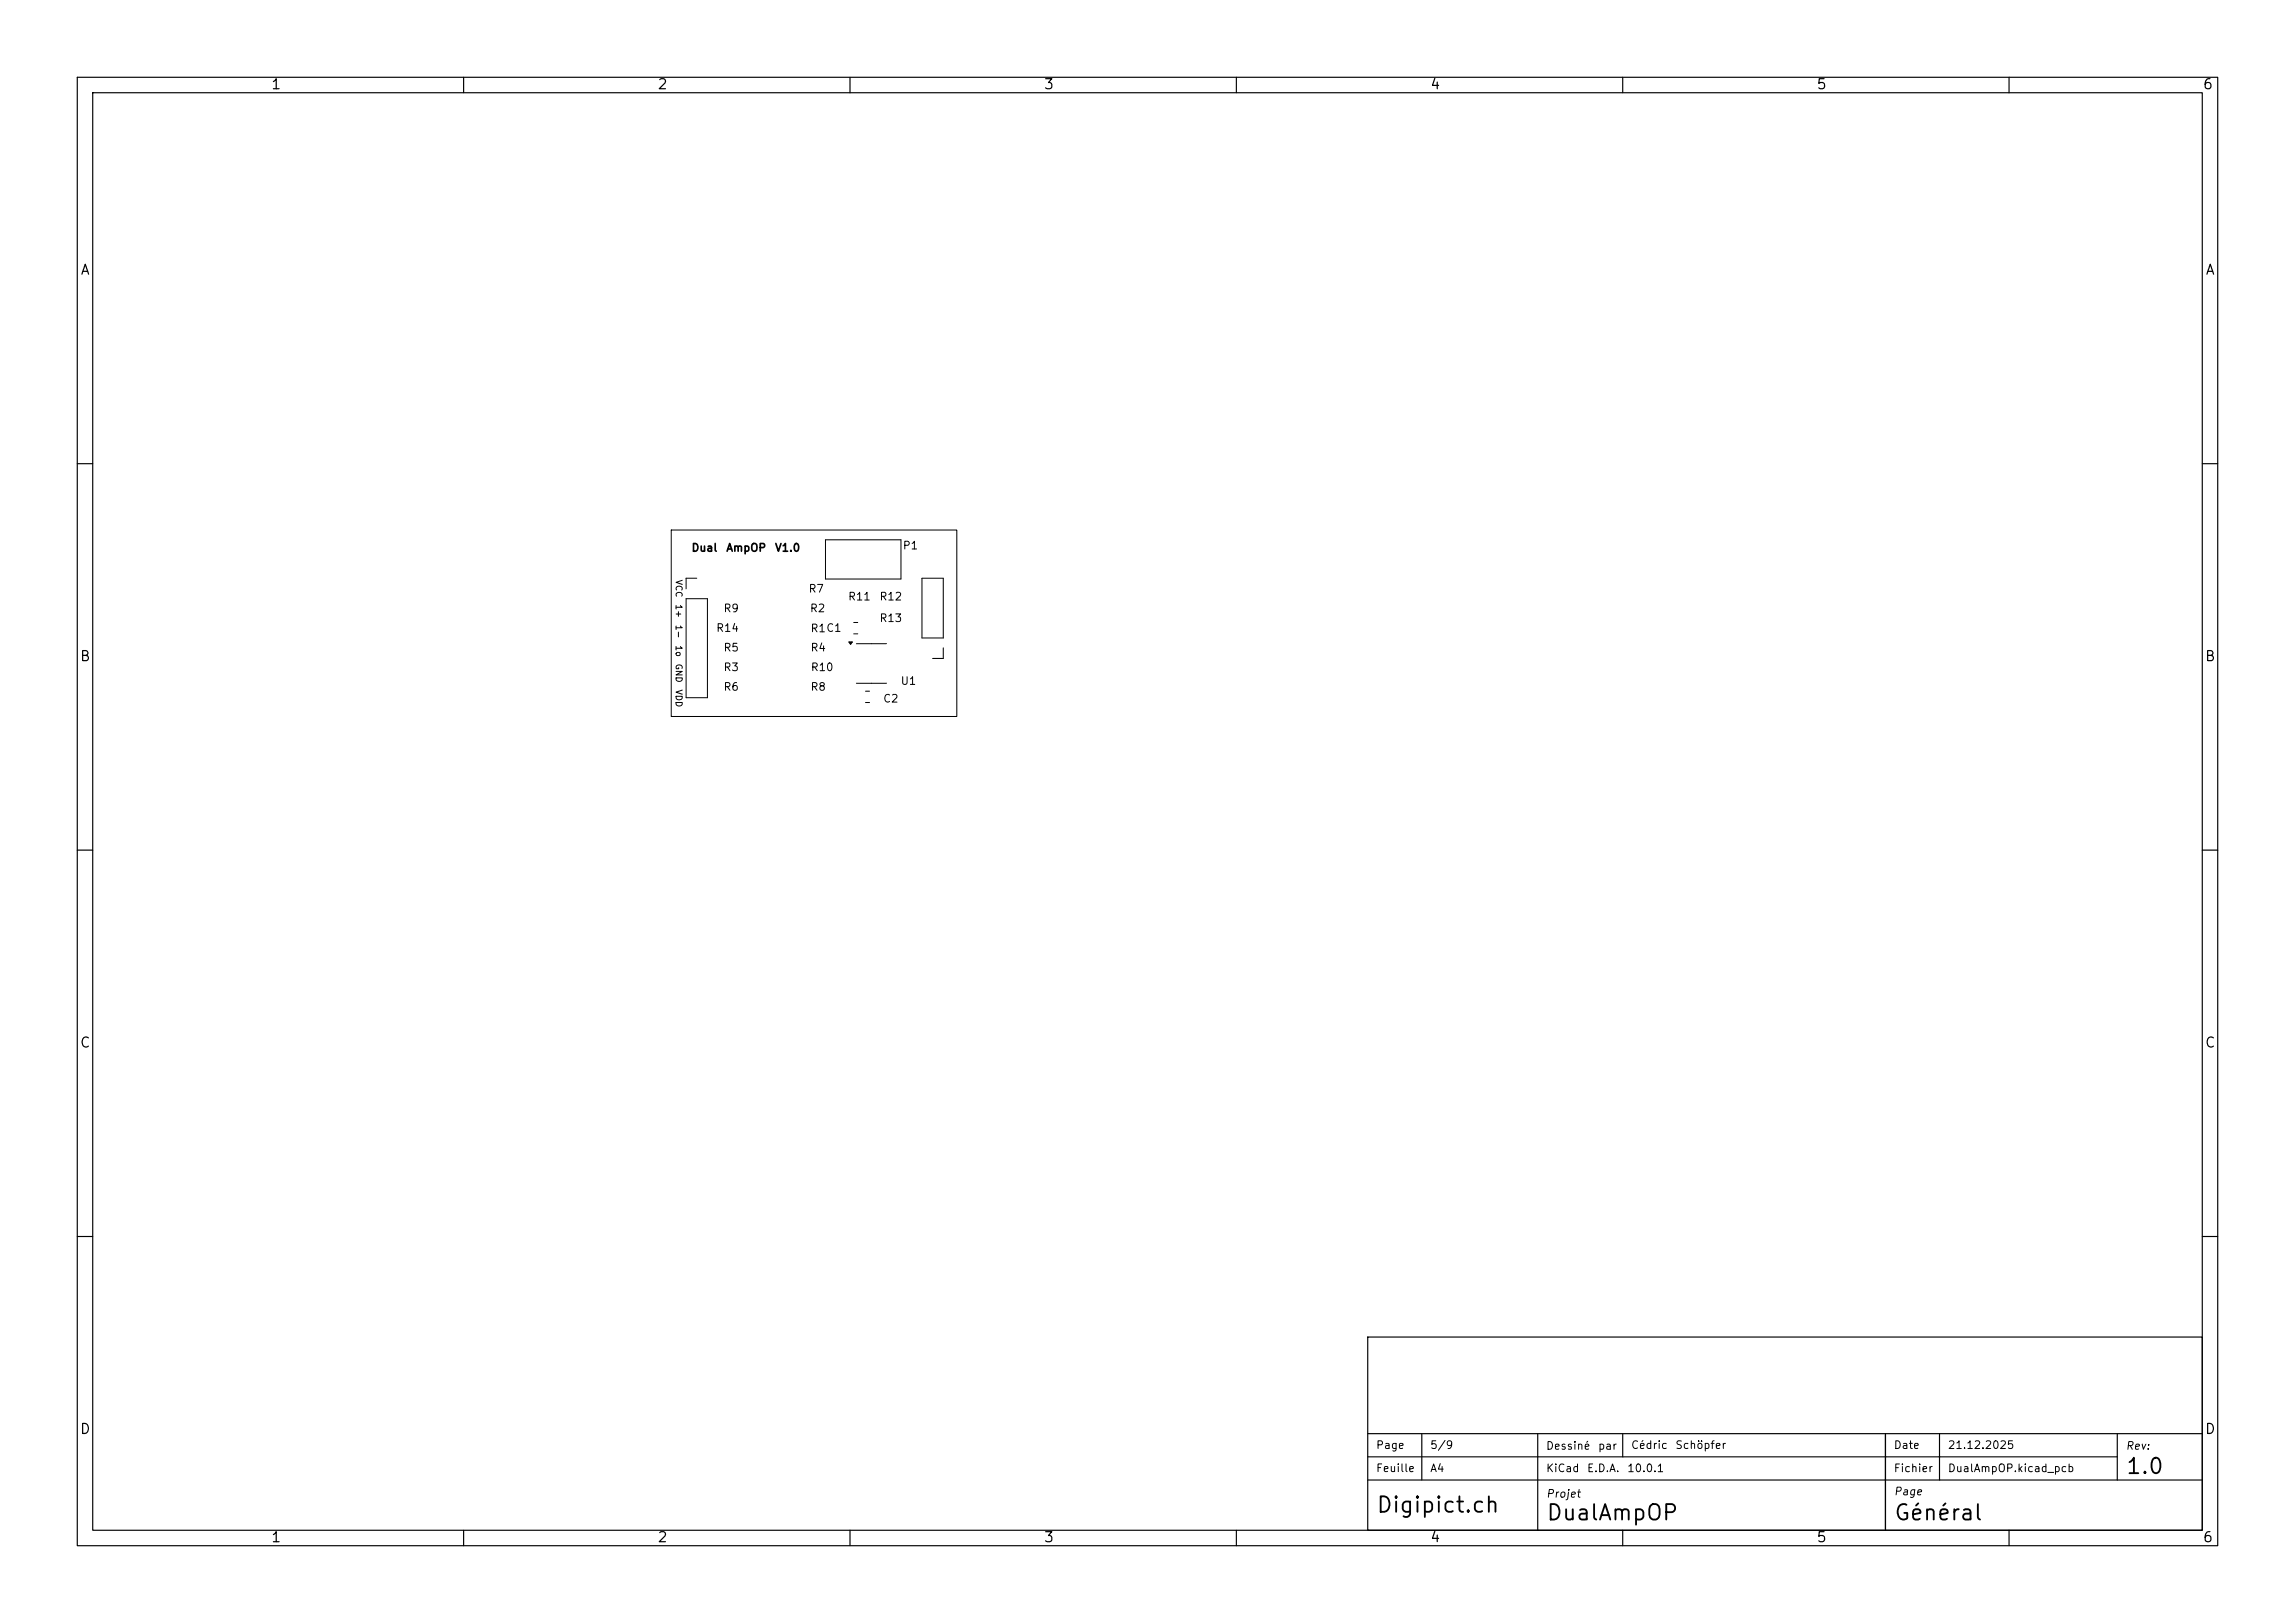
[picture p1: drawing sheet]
<svg xmlns="http://www.w3.org/2000/svg" width="297mm" height="210mm" viewBox="0 0 297 210" stroke-linecap="round" stroke-linejoin="round" font-family="sans-serif">
<defs><g id="words">
<g font-size="2">
<text x="275" y="191.2">1.0</text>
<text x="178" y="196.2">Digipict.ch</text>
<text x="200" y="197.2">DualAmpOP</text>
<text x="245" y="197.2">Général</text>
</g>
<g font-size="1.3">
<text x="35" y="11.9">1</text>
<text x="85" y="11.9">2</text>
<text x="135" y="11.9">3</text>
<text x="185" y="11.9">4</text>
<text x="235" y="11.9">5</text>
<text x="285" y="11.9">6</text>
<text x="10.3" y="35.9">A</text>
<text x="285.4" y="35.9">A</text>
<text x="10.3" y="85.9">B</text>
<text x="285.3" y="85.9">B</text>
<text x="10.3" y="135.9">C</text>
<text x="285.3" y="135.9">C</text>
<text x="10.3" y="185.9">D</text>
<text x="285.3" y="185.9">D</text>
<text x="35" y="199.9">1</text>
<text x="85" y="199.9">2</text>
<text x="135" y="199.9">3</text>
<text x="185" y="199.9">4</text>
<text x="235" y="199.9">5</text>
<text x="285" y="199.9">6</text>
</g>
<g font-size="1">
<text x="89.4" y="71.6">Dual</text>
<text x="93.9" y="71.6">AmpOP</text>
<text x="100.2" y="71.6">V1.0</text>
<text x="116.8" y="71.3">P1</text>
<text x="104.6" y="76.9">R7</text>
<text x="109.7" y="77.9">R11</text>
<text x="113.7" y="77.9">R12</text>
<text x="92.6" y="82">R14</text>
<text x="93.6" y="79.5">R9</text>
<text x="104.7" y="79.5">R2</text>
<text x="104.8" y="82.1">R1C1</text>
<text x="113.7" y="80.7">R13</text>
<text x="93.6" y="89.6">R6</text>
<text x="93.6" y="84.5">R5</text>
<text x="93.6" y="87.1">R3</text>
<text x="104.8" y="89.6">R8</text>
<text x="104.8" y="84.5">R4</text>
<text x="104.8" y="87.1">R10</text>
<text x="116.5" y="88.9">U1</text>
<text x="114.2" y="91.1">C2</text>
<text x="178" y="187.7">Page</text>
<text x="178" y="190.7">Feuille</text>
<text x="185" y="190.7">A4</text>
<text x="185" y="187.7">5/9</text>
<text x="200" y="187.8">Dessiné</text>
<text x="200" y="190.7">KiCad</text>
<text x="205.3" y="190.7">E.D.A.</text>
<text x="206.7" y="187.8">par</text>
<text x="210.5" y="190.7">10.0.1</text>
<text x="211" y="187.7">Cédric</text>
<text x="216.7" y="187.7">Schöpfer</text>
<text x="245" y="190.7">Fichier</text>
<text x="245" y="187.7">Date</text>
<text x="252" y="187.7">21.12.2025</text>
<text x="252" y="190.7">DualAmpOP.kicad_pcb</text>
<text x="275" y="187.8">Rev:</text>
<text x="200" y="194">Projet</text>
<text x="245" y="193.7">Page</text>
</g>
<g font-size=".8">
<text x="87.2" y="74.9" transform="rotate(90 87.2 74.9)">VCC</text>
<text x="87.2" y="78.1" transform="rotate(90 87.2 78.1)">1+</text>
<text x="87.2" y="80.8" transform="rotate(90 87.2 80.8)">1-</text>
<text x="87.2" y="83.4" transform="rotate(90 87.2 83.4)">1o</text>
<text x="87.2" y="85.8" transform="rotate(90 87.2 85.8)">GND</text>
<text x="87.2" y="89.1" transform="rotate(90 87.2 89.1)">VDD</text>
</g>
</g></defs>
<g fill="none" stroke="#000" stroke-width=".15">
<path d="M10 10h277v190h-277zM12 12h273v186h-273zM60 10v2M110 10v2M160 10v2M210 10v2M260 10v2M10 60h2M285 60h2M10 110h2M285 110h2M10 160h2"/>
<path d="M177 173h108v25h-108zM285 160h2M60 198v2M110 198v2M160 198v2M177 185.5h108M177 191.5h108M177 188.5h97M184 185.5v6M199 185.5v12.5M210 198v2M210 185.5v3"/>
<path d="M244 185.5v12.5zM251 185.5v6M260 198v2M274 185.5v6"/>
</g>
<path d="M86.9 68.6h36.9v24.1h-36.9zM88.8 77.5h2.8v12.8h-2.8zM90.2 74.8h-1.4v1.4M106.8 69.9h9.8v5h-9.8zM119.3 74.8h2.8v7.8h-2.8zM110.5 80.5h.5M110.5 82h.5M110.8 83.3h3.9M110.8 88.4h3.9M112 89.4h.5M112 90.9h.5M122.1 83.8v1.4h-1.4" fill="none" stroke="#000" stroke-width=".13"/>
<path d="M109.8 83.1h.5l-.2 .3z" fill="#000" stroke="#000" stroke-width=".13"/>
<use href="#words"/>
</svg>
